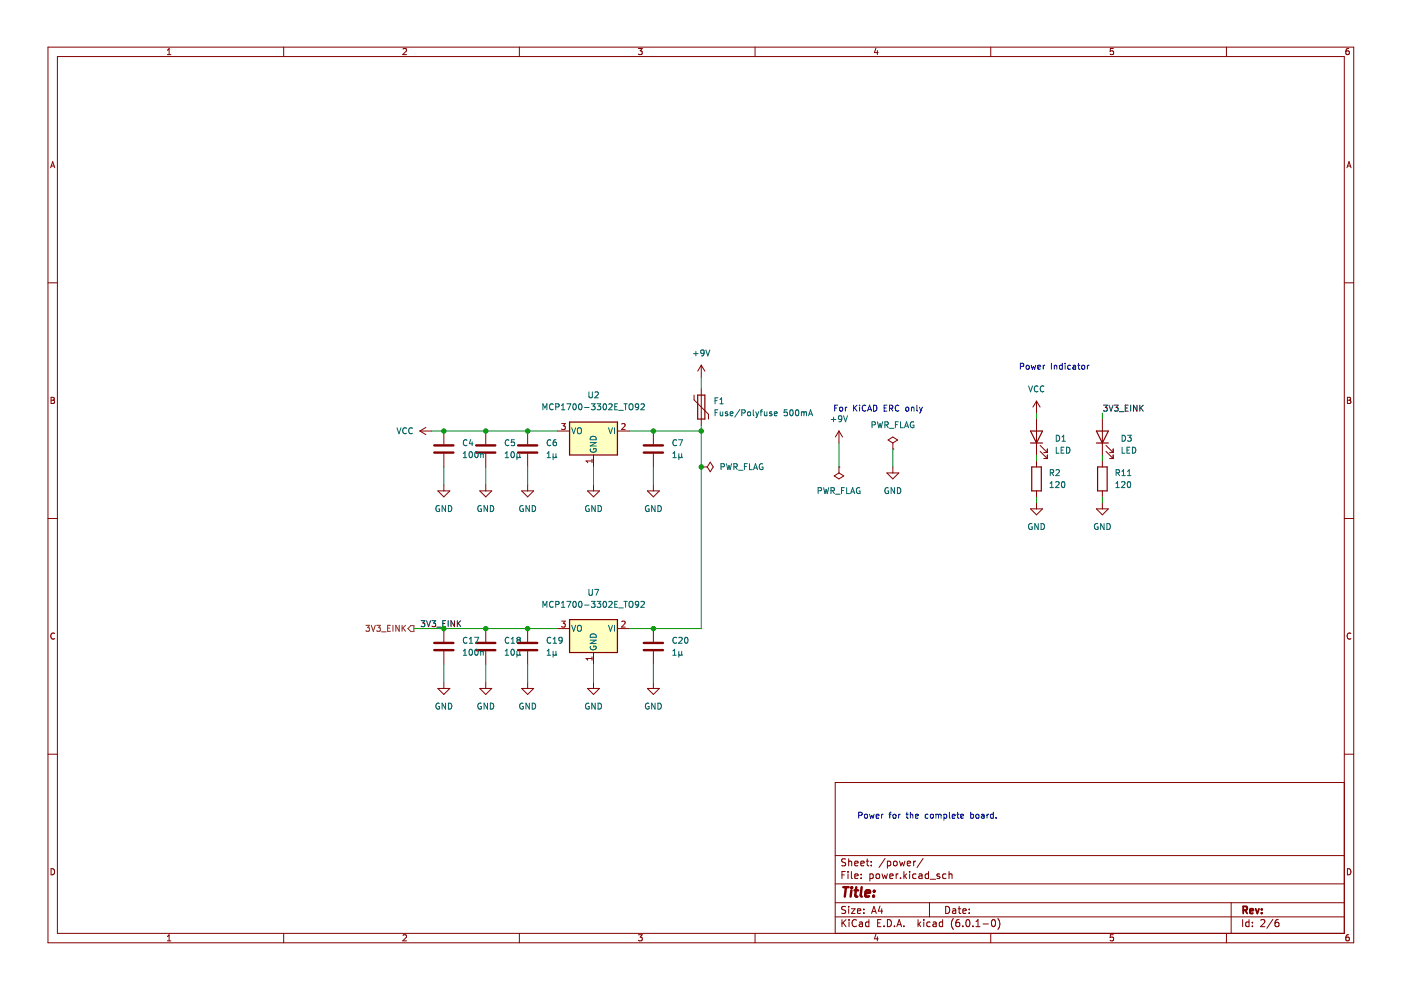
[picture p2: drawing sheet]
<svg xmlns="http://www.w3.org/2000/svg" width="297mm" height="210mm" viewBox="0 0 297 210" stroke-linecap="round" stroke-linejoin="round" font-family="sans-serif">
<path d="M.2 0h296.9v209.9h-296.9z" fill-rule="evenodd" fill="#fff" stroke="#fff" stroke-width=".21"/>
<g fill="none" stroke="#840000" stroke-width=".21">
<path d="M10.2 10h276.8v189.9h-276.8zM12.2 12h272.8v185.9h-272.8zM35.5 11.6h.7M35.5 10.7l.4-.4v1.3M60.1 10v2M85.5 10.4l.4-.1 .3 .4-.8 .9h.8M110.1 10v2M135.4 10.3h.8l-.5 .5 .4 .1v.6l-.2 .1-.5-.1M160.1 10v2M185.7 10.2l-.3 .9h.8M186 10.7v.9M210.1 10v2"/>
<path d="M236 10.3h-.6v.6l.6-.1v.7l-.1 .1-.5-.1M260 10v2M286 10.3h-.4l-.2 .3-.1 .7 .3 .3 .4-.1v-.7h-.4l-.3 .2M10.7 35.6l.5-1.3 .4 1.3M10.9 35.2h.6M285.6 35.6l.4-1.3 .4 1.3M285.7 35.2h.6M10.2 60h2M285 60h2M148.7 77.4v2.6M148.7 77.4l-.8 1.3M148.7 77.4l.7 1.3"/>
<path d="M10.8 84.2h.5l.2 .3-.2 .4 .2 .1 .1 .3-.3 .2h-.5zM10.8 84.9h.5M89 91.4l1.3 .7M89 91.4h2.6M90.3 90.6l-1.3 .8M94.1 91.4v2.8M94.1 96.2v2.8M103 91.4v2.8M103 96.2v2.8M111.9 91.4v2.8M111.9 96.2v2.8M118.2 91.4h2.6"/>
<path d="M125.8 96.5v2.5M130.9 91.4h2.6M138.5 91.4v2.8M138.5 96.2v2.8M147.2 83.8v1l3 3v1M148.7 99h.1M148.7 82.5v7.6M148.7 99h1.3M150.6 98l.6 1-.6 1-.6-1zM177.9 99h.1M177.9 91.4l-.8 1.3M177.9 91.4v2.5"/>
<path d="M177.9 99v1.3M177.9 91.4l.7 1.3M188.3 93.3l1-.6 1 .6-1 .6zM189.3 95.2h.1M189.3 93.9v1.3M189.3 99v1.3M219.8 85v2.6M219.8 88.8v7.7M219.8 97.7v1.3M219.8 85l-.8 1.3M219.8 85l.7 1.3M220.5 95.7l1.5 1.5"/>
<path d="M220.5 94.4l1.5 1.6M221.3 97.2h.7M221.3 96h.7M222 95.2v.8M222 96.5v.7M233.7 88.8v7.7M233.7 97.7v1.3M234.5 95.7l1.5 1.5M234.5 94.4l1.5 1.6M235.2 97.2h.8M235.2 96h.8M236 95.2v.8"/>
<path d="M236 96.5v.7M285.7 84.2h.4l.3 .3-.3 .4 .3 .1v.3l-.2 .2h-.5zM285.7 84.9h.4M10.2 109.9h2M92.8 104.1h2.6l-1.3 1.3zM94.1 102.8v1.3M101.7 104.1h2.6l-1.3 1.3zM103 102.8v1.3M110.6 104.1h2.5l-1.2 1.3zM111.9 102.8v1.3M124.6 104.1h2.5l-1.3 1.3zM125.8 102.8v1.3"/>
<path d="M137.3 104.1h2.5l-1.3 1.3zM138.5 102.8v1.3M176.9 100.9l1-.6 1 .6-1 .6zM188 100.3h2.6l-1.3 1.2zM218.5 107.9h2.5l-1.2 1.3zM219.8 104.1v1.3M219.8 106.6v1.3M232.5 107.9h2.5l-1.3 1.3zM233.7 104.1v1.3M233.7 106.6v1.3M285 109.9h2M11.6 134.3a.58 .58 0 0 0-.8 .6 .58 .58 0 0 0 .8 .5"/>
<path d="M94.1 133.3v2.8M94.1 138.1v2.8M103 133.3v2.8M103 138.1v2.8M111.9 133.3v2.8M111.9 138.1v2.8M118.2 133.3h2.6M125.8 138.4v2.5M130.9 133.3h2.6M138.5 133.3v2.8M138.5 138.1v2.8M286.4 134.3a.58 .58 0 0 0-.8 .6 .58 .58 0 0 0 .8 .5"/>
<path d="M10.2 159.9h2M92.8 146h2.6l-1.3 1.2zM94.1 144.7v1.3M101.7 146h2.6l-1.3 1.2zM103 144.7v1.3M110.6 146h2.5l-1.2 1.2zM111.9 144.7v1.3M124.6 146h2.5l-1.3 1.2zM125.8 144.7v1.3M137.3 146h2.5l-1.3 1.2zM138.5 144.7v1.3M285 159.9h2"/>
<path d="M285 165.9h-107.9v32M10.8 184.2a.66 .66 0 0 1 .8 .6 .66 .66 0 0 1-.8 .7zM35.5 198.6l.4-.4v1.3M35.5 199.5h.7M60.1 197.9v2M85.5 198.3l.4-.1 .3 .4-.8 .9h.8M110.1 197.9v2M135.4 198.2h.8l-.5 .5 .4 .1v.6l-.2 .1-.5-.1M160.1 197.9v2M177.1 194.4h107.9M177.1 191.4h107.9M177.1 187.4h107.9"/>
<path d="M177.1 181.4h107.9M178.5 195v1.5M178.5 185.5h.5M178.7 195.6l.7 .9M179.2 184.8h-.7v1.5M179.3 192.2h-.6l-.2 .1v.4l.7 .3 .1 .4-.3 .3-.6-.1M179.3 182.2l-.6-.1-.2 .1v.5l.7 .2 .1 .4-.3 .3-.6-.1M179.4 195l-.9 .8M179.8 184.8v.1M179.8 185.3v1M179.9 182.1v1.5M179.9 192.2v.1"/>
<path d="M179.9 192.7v1M179.9 182.7l.3-.1 .3 .1 .1 .9M180 195v.1M180 195.5v1M180.5 192.7h.8l-.8 1h.8M180.5 184.8v1.3l.2 .2M181.2 185.8l.7-.2v-.2l-.5-.1-.2 .2 .1 .7h.6M181.2 183.1l.7-.2v-.2l-.5-.1-.2 .2 .1 .7h.6M181.6 195.1a.71 .71 0 0 0-1 .5 .71 .71 0 0 0 .7 .9l.3-.2M181.8 193.2l.7-.2-.1-.3h-.4l-.2 .2 .1 .7h.5M182.2 195.5h.6l.1 1M182.5 183.1l.7-.2v-.2l-.5-.1-.2 .2 .1 .7h.6"/>
<path d="M182.6 186.1v.2M182.6 185.4v.1M182.9 195.8l-.5 .1-.2 .2 .2 .4 .5-.1M183.2 193.5v.2M183.2 192.7v.2M183.7 182.6h.5M183.9 182.1v1.3l.3 .2M184.2 195.5h-.4l-.3 .3 .2 .6h.5M184.2 195v1.5M184.4 185.4l.5-.1 .3 .3-.2 .6h-.6M184.4 185.3v1.5M184.7 183.4v.2"/>
<path d="M184.7 182.7v.1M184.8 193.7l.5-1.5 .5 1.5M184.9 193.2h.7M185.7 198.1l-.3 .9h.8M185.8 185.4l.2-.1 .4 .1 .1 .6-.1 .2-.4 .1-.2-.2zM186 198.6v.9M186.1 195.7h.5M186.6 192.1l-.4 1.1h.9M186.8 195h-.7v1.5h.7M186.9 192.7v1M187 185.3l.3 1 .3-.7 .3 .7 .2-1M187.4 196.3v.2"/>
<path d="M187.6 182l-1.2 1.9M188.1 195a.76 .76 0 0 1 .9 .7 .76 .76 0 0 1-.9 .8zM188.1 182.6v1.5M188.1 182.7l.5-.1 .3 .3-.2 .6h-.6M188.6 185.8l.8-.2-.1-.2-.4-.1-.3 .2 .1 .7h.6M189.5 182.7l.2-.1 .4 .1 .1 .6-.1 .2-.4 .1-.2-.2zM189.6 196.3v.2M190 185.3v1M190.1 196.5l.5-1.5 .5 1.5M190.3 196h.7M190.4 185.3l-.4 .3M190.7 182.6l.3 1 .3-.7 .3 .7 .3-1"/>
<path d="M190.9 186.1v.2M191.6 196.3v.2M191.6 184.8v1.5M191.8 185.7l.4 .6M192.2 185.3l-.6 .6M192.4 183.1l.7-.2-.1-.2-.4-.1-.2 .2v.7h.6M192.9 184.8v.1M192.9 185.3v1M193.7 182.6v1M194.1 182.6l-.4 .3M194.2 185.4l-.4-.1-.3 .3 .1 .6h.6M194.6 195v1.5"/>
<path d="M194.8 195.9l.4 .6M194.9 185.4h.5l.1 .9M195.2 195.5l-.6 .5M195.5 185.6l-.5 .1-.2 .2 .2 .4 .5-.1M195.7 182l-1.3 1.9M195.9 195v.1M195.9 195.5v1M196.9 185.4l-.5-.1-.3 .3 .2 .6h.6M196.9 184.8v1.5M197.1 191.4v3M197.2 195.5h-.4l-.3 .3 .1 .6h.6M197.2 186.4h1.2"/>
<path d="M197.9 195.5h.5l.1 1M198.5 195.8l-.5 .1-.2 .2 .2 .4 .5-.1M199.2 185.4l-.3-.1-.3 .2 .1 .2 .5 .2v.3h-.6M199.9 195.5h-.5l-.3 .3 .2 .6h.6M199.9 195v1.5M200.5 192.2a.76 .76 0 0 1 .9 .7 .76 .76 0 0 1-.9 .8zM200.6 185.4l-.5-.1-.2 .3 .1 .6h.6M201.2 185.4l.2-.1 .4 .1 .1 .9M201.2 184.8v1.5M202 192.7h.6v1M202.1 194.8a1.72 1.72 0 0 0 0 2.2M202.6 193l-.5 .1-.2 .2 .2 .4 .5-.1"/>
<path d="M203.1 192.7h.6M203.4 192.2v1.3l.3 .2M203.4 195h-.5a1.01 1.01 0 0 0 0 1.5l.5-.2 .1-.5-.3-.3-.4 .1-.2 .2M204.1 193.2l.8-.2-.1-.3h-.4l-.3 .2 .1 .7h.6M204.1 196.3v.2M204.9 195.1l.2-.1a.8 .8 0 0 1 .6 .7 .8 .8 0 0 1-.6 .8l-.3-.6zM205.5 193.5v.2M205.5 192.7v.2M206.3 196.3v.2M206.9 196.5h.9M206.9 195.4l.5-.4v1.5M208.4 195.9h1.2"/>
<path d="M210.1 197.9v2M210.4 195.1l.2-.1a.8 .8 0 0 1 .5 .7 .8 .8 0 0 1-.5 .8l-.4-.6zM211.6 194.8a1.72 1.72 0 0 1 0 2.2M236 198.2h-.6v.6l.6-.1v.7l-.1 .1-.5-.1M260 197.9v2M261 191.4v6.5M263.5 195v1.5M264.8 195.5h-.4l-.3 .3 .1 .6h.6M264.8 195v1.5M265.5 196.3v.2M265.5 195.5v.2M267.3 195.1l.6-.1 .3 .4-1 1.1h1"/>
<path d="M269.9 194.9l-1.3 1.9M271 195h-.4a1.01 1.01 0 0 0 0 1.5l.5-.2 .1-.5-.3-.3-.4 .1-.2 .2M285.7 184.2a.66 .66 0 0 1 .7 .6 .66 .66 0 0 1-.7 .7zM286 198.2h-.4l-.2 .3-.1 .7 .3 .3 .4-.1v-.7h-.4l-.3 .2"/>
</g>
<path d="M263.6 193l.7-.1 .1-.2v-.4l-.8-.1v1.5M263.9 193l.5 .7M265 193.2l.7-.2v-.3h-.5l-.2 .2 .1 .7h.6M266.2 192.7l.4 1 .3-1M267.5 193.5v.2M267.5 192.7v.2" fill="none" stroke="#840000" stroke-width=".39"/>
<path d="M178.8 188.1h1.1M179.4 188.1l-.3 2M180.5 188.8l-.2 1.3M180.6 188.1v.2M181.2 188.8h.7M181.6 188.1l-.3 1.7 .1 .2 .4 .1M182.7 188.1l-.2 1.7 .2 .3M183.5 189.4l1-.2-.1-.3-.6-.1-.3 .3v.9h.8M185.2 189.9v.2M185.4 188.9l-.1 .2" fill="none" stroke="#840000" stroke-width=".52"/>
<g fill="none" stroke="#006464" stroke-width=".21">
<path d="M147.1 75h.9M147.5 74.5v1M149.3 74.7l-.3 .3-.3-.1-.1-.6 .4-.1 .3 .2-.1 .8-.2 .2-.3 .1M149.6 74.2l.5 1.3 .4-1.3M84.2 90.7l.4 1.3 .4-1.3M86.2 90.8a.56 .56 0 0 0-.8 .5 .56 .56 0 0 0 .8 .5M87.4 90.8a.56 .56 0 0 0-.8 .5 .56 .56 0 0 0 .8 .5M98.2 97h.8M98.2 96.1l.4-.3v1.2M99 93.4a.56 .56 0 0 0-.8 .5 .56 .56 0 0 0 .8 .5M99.6 95.9l.1-.1a.68 .68 0 0 1 .5 .6 .68 .68 0 0 1-.5 .6l-.3-.4zM99.8 93.2l-.3 .9h.8"/>
<path d="M100.1 93.7v.8M100.8 95.9l.2-.1a.68 .68 0 0 1 .4 .6 .68 .68 0 0 1-.4 .6l-.4-.4zM101.9 96.2v.8M101.9 96.3h.5l.1 .7M107.1 97h.7M107.1 96.1l.4-.3v1.2M107.9 93.4a.56 .56 0 0 0-.8 .5 .56 .56 0 0 0 .8 .5M108.4 95.9l.2-.1a.68 .68 0 0 1 .5 .6 .68 .68 0 0 1-.5 .6l-.3-.4zM109.1 93.2h-.7v.6h.6l.1 .6-.2 .1-.5-.1M109.6 96.9l.2 .1 .4-.1M109.6 96.2v1.3M110.2 96.2v.7"/>
<path d="M110.2 96.9l.2 .1M115.1 86.9v-1.3l.4 .9 .5-.9v1.3M116 97h.7M116 96.1l.4-.3v1.2M116.8 93.4a.56 .56 0 0 0-.8 .5 .56 .56 0 0 0 .8 .5M117.3 96.2v1.3M117.3 96.9l.2 .1 .4-.1M117.3 85.7a.56 .56 0 0 0-.8 .6 .56 .56 0 0 0 .8 .5M117.8 86.3l.6-.1 .1-.5-.7-.1v1.3M117.9 93.2l-.4 .1-.2 .2v.8l.2 .2 .4-.1v-.6l-.4-.1-.2 .3M117.9 96.9l.2 .1M117.9 96.2v.7"/>
<path d="M119 86.9h.8M119 86l.4-.4v1.3M120.2 85.6h.8l-.5 1.3M121.2 90.7l.4 1.3 .5-1.3M121.6 85.7l.2-.1a.68 .68 0 0 1 .4 .7 .68 .68 0 0 1-.4 .6l-.3-.5zM122.5 90.9l.2-.2a.43 .43 0 0 1 .6 .4v.4a.42 .42 0 0 1-.5 .5 .42 .42 0 0 1-.4-.5zM122.8 85.7l.2-.1a.68 .68 0 0 1 .4 .7 .68 .68 0 0 1-.4 .6l-.3-.5zM123.9 86.4h1M124.9 83.1v1l.2 .2h.3l.2-.2v-1M125.1 93.8h1.3l-1.3 .8h1.3M125.2 95.2a.58 .58 0 0 0 .6 .7 .58 .58 0 0 0 .5-.8h-.4v.2M125.3 92.6a.66 .66 0 0 1 .8 0 .66 .66 0 0 1 .3 .6h-1.3z"/>
<path d="M125.4 85.6h.8l-.5 .5 .4 .1v.6l-.2 .1-.5-.1M126.1 83.2l.5-.1 .3 .3-.8 .9h.8M126.6 85.6h.8l-.4 .5 .3 .1v.6l-.2 .1-.5-.1M128 85.7l.2-.1a.68 .68 0 0 1 .4 .7 .68 .68 0 0 1-.4 .6l-.3-.5zM129 90.7l.4 1.3 .5-1.3M129.1 85.7l.5-.1 .2 .4-.8 .9h.8M130.3 90.7v1.3M130.3 86.2h.5M130.9 85.6h-.6v1.3h.6M131.2 87h1M132.3 85.6h.7M132.6 85.6v1.3"/>
<path d="M133.4 85.8l.3-.2a.43 .43 0 0 1 .5 .4v.5a.42 .42 0 0 1-.4 .4 .42 .42 0 0 1-.4-.4zM135.4 86.2l-.2 .2-.4-.1v-.6l.4-.1 .2 .3v.7l-.2 .2-.4 .1M135.9 85.7l.5-.1 .2 .4-.8 .9h.8M142.7 97h.7M142.7 96.1l.3-.3v1.2M143.4 93.4a.56 .56 0 0 0-.8 .5 .56 .56 0 0 0 .8 .5M143.9 93.2h.8l-.5 1.3M143.9 96.9l.2 .1 .4-.1M143.9 96.2v1.3M144.5 96.2v.7M144.5 96.9l.2 .1M151.6 85h.4"/>
<path d="M151.6 87.5h.4M152.2 84.3h-.6v1.3M152.2 86.9h-.6v1.3M152.6 85.6h.8M152.6 84.7l.4-.4v1.3M152.7 87.3l.1 .8 .4-.1M152.9 99l.6-.1v-.5l-.6-.1v1.3M153.2 87.3v.9M154 98.3l.3 1.3 .3-.9 .2 .9 .3-1.3M154.3 87.4l-.3-.1-.2 .2v.2l.5 .1v.3h-.5M154.8 87.7l.6-.1-.1-.2-.3-.1-.2 .2 .1 .6h.4M155.6 99l.6-.1 .1-.5-.7-.1v1.3"/>
<path d="M155.9 99l.4 .6M156.6 99.7h.9M156.9 86.8l-1.1 1.7M157.3 87.6l.6-.1v-.5l-.6-.1v1.3M157.8 98.9h.5M158.4 98.3h-.6v1.3M158.6 87.4l.1-.1 .4 .1-.1 .7-.4-.1zM158.9 98.3v1.3h.6M159.7 86.9v1.1l.2 .2M159.8 99.6l.4-1.3 .4 1.3M159.9 99.2h.6M160.2 87.3l.3 .9"/>
<path d="M160.5 88.2l-.3 .4M160.8 87.3l-.3 .9M161.2 87.3h.4M161.6 86.9l-.3 .2v1.1M161.7 98.4a.58 .58 0 0 0-.7 .6 .58 .58 0 0 0 .8 .5v-.5h-.3M162.1 87.3v.8l.5-.1M162.6 87.3v.9M163.6 87.4l-.3-.1-.2 .2 .1 .2 .4 .1v.3h-.5M164.2 87.7l.6-.1-.1-.2-.3-.1-.2 .2v.6h.5M166.9 86.9h-.6l-.1 .6 .6-.1 .1 .6-.2 .2-.5-.2M167.6 87l.1-.1a.68 .68 0 0 1 .5 .6 .68 .68 0 0 1-.5 .7l-.3-.5zM168.8 87l.1-.1a.68 .68 0 0 1 .5 .6 .68 .68 0 0 1-.5 .7l-.3-.5z"/>
<path d="M169.9 87.4l.4-.1 .2 .2M169.9 87.3v.9M170.5 87.5l.1-.2 .3 .1 .1 .8M170.5 87.5v.7M171.4 88.2l.5-1.3 .4 1.3M171.5 87.8h.7M176.2 88.9h1M176.7 88.5v.9M178.5 88.7l-.3 .2h-.3l-.1-.6 .4-.1 .3 .2-.1 .7-.2 .3h-.3M178.8 88.2l.5 1.2 .4-1.2M184.9 90.1l.6-.1 .1-.5-.7-.1v1.3M186 89.4l.3 1.3 .3-.9 .2 .9 .3-1.3"/>
<path d="M187.6 90.1l.6-.1 .1-.5-.7-.1v1.3M187.9 90.1l.4 .6M188.6 90.8h.9M189.8 90h.5M190.4 89.4h-.6v1.3M190.9 89.4v1.3h.6M191.8 90.7l.4-1.3 .4 1.3M191.9 90.3h.6M193.7 89.5a.58 .58 0 0 0-.7 .6 .58 .58 0 0 0 .8 .5v-.5h-.3M218.1 81.8l.4 1.3 .4-1.3M220.1 81.9a.56 .56 0 0 0-.8 .5 .56 .56 0 0 0 .8 .6M221.3 81.9a.56 .56 0 0 0-.8 .5 .56 .56 0 0 0 .8 .6"/>
<path d="M223.9 99.7l.5-.1 .2 .3-.8 .9h.8M224 92.3a.64 .64 0 0 1 .7 .6 .64 .64 0 0 1-.7 .6zM224 94.8v1.3h.6M225 95.4h.4M225.2 93.5h.7M225.2 92.6l.3-.3v1.2M225.6 94.8h-.6v1.3h.6M226.1 94.8a.64 .64 0 0 1 .8 .7 .64 .64 0 0 1-.8 .6zM237.9 99.9l.3-.3v1.2M237.9 92.3a.64 .64 0 0 1 .7 .6 .64 .64 0 0 1-.7 .6zM237.9 94.8v1.3h.6M238.9 95.4h.5"/>
<path d="M239.1 92.3h.7l-.4 .5 .4 .1v.5l-.2 .1-.5-.1M239.1 99.9l.3-.3v1.2M239.5 94.8h-.6v1.3h.6M240.1 94.8a.64 .64 0 0 1 .7 .7 .64 .64 0 0 1-.7 .6zM93.1 107.3a.58 .58 0 0 0-.7 .5 .58 .58 0 0 0 .8 .5v-.4h-.2M94.5 107.2v1.3l-.8-1.3v1.3M95.1 107.2a.64 .64 0 0 1 .7 .6 .64 .64 0 0 1-.7 .7zM102 107.3a.58 .58 0 0 0-.7 .5 .58 .58 0 0 0 .8 .5v-.4h-.3M103.4 107.2v1.3l-.8-1.3v1.3M104 107.2a.64 .64 0 0 1 .7 .6 .64 .64 0 0 1-.7 .7zM110.9 107.3a.58 .58 0 0 0-.7 .5 .58 .58 0 0 0 .8 .5v-.4h-.3M112.2 107.2v1.3l-.7-1.3v1.3"/>
<path d="M112.8 107.2a.64 .64 0 0 1 .8 .6 .64 .64 0 0 1-.8 .7zM124.9 107.3a.58 .58 0 0 0-.8 .5 .58 .58 0 0 0 .8 .5v-.4h-.2M126.2 107.2v1.3l-.7-1.3v1.3M126.8 107.2a.64 .64 0 0 1 .7 .6 .64 .64 0 0 1-.7 .7zM137.6 107.3a.58 .58 0 0 0-.8 .5 .58 .58 0 0 0 .8 .5v-.4h-.2M138.9 107.2v1.3l-.7-1.3v1.3M139.5 107.2a.64 .64 0 0 1 .7 .6 .64 .64 0 0 1-.7 .7zM173.5 104.1l.6-.1v-.5l-.6-.1v1.3M174.6 103.4l.3 1.3 .3-1 .2 1 .3-1.3M176.2 104.1l.6-.1v-.5l-.6-.1v1.3M176.5 104.1l.4 .6M177.2 104.8h.9"/>
<path d="M178.4 104h.4M179 103.4h-.6v1.3M179.5 103.4v1.3h.6M180.4 104.7l.4-1.3 .4 1.3M180.5 104.3h.6M182.3 103.4a.58 .58 0 0 0-.7 .6 .58 .58 0 0 0 .7 .5v-.4h-.2M188.3 103.4a.58 .58 0 0 0-.7 .6 .58 .58 0 0 0 .8 .5v-.4h-.2M189.7 103.4v1.3l-.8-1.3v1.3M190.3 103.4a.64 .64 0 0 1 .7 .6 .64 .64 0 0 1-.7 .7zM218.8 111.1a.58 .58 0 0 0-.7 .5 .58 .58 0 0 0 .8 .6v-.5h-.3M220.1 111v1.3l-.7-1.3v1.3M220.7 111a.64 .64 0 0 1 .8 .6 .64 .64 0 0 1-.8 .7z"/>
<path d="M222.6 103.4h.7M222.6 102.5l.4-.4v1.3M222.7 100.2h.6v-.5l-.6-.1v1.2M223 100.2l.4 .6M223.8 102.2l.5-.1 .3 .4-.8 .9h.8M225.2 102.2l.1-.1a.68 .68 0 0 1 .5 .7 .68 .68 0 0 1-.5 .6l-.3-.5zM232.8 111.1a.58 .58 0 0 0-.8 .5 .58 .58 0 0 0 .8 .6v-.5h-.2M234.1 111v1.3l-.7-1.3v1.3M234.7 111a.64 .64 0 0 1 .7 .6 .64 .64 0 0 1-.7 .7zM236.6 103.4h.7M236.6 102.5l.3-.4v1.3M236.6 100.2h.6l.1-.5-.7-.1v1.2"/>
<path d="M236.9 100.2l.5 .6M237.8 102.2l.5-.1 .2 .4-.8 .9h.8M237.9 100.8h.7M239.1 100.8h.7M239.1 102.2l.2-.1a.68 .68 0 0 1 .4 .7 .68 .68 0 0 1-.4 .6l-.3-.5zM98.2 138l.4-.3v1.2M98.2 138.9h.8M99 135.2a.56 .56 0 0 0-.8 .6 .56 .56 0 0 0 .8 .5M99.5 136.4h.7M99.5 135.5l.4-.4v1.3M99.6 137.8l.1-.1a.68 .68 0 0 1 .5 .6 .68 .68 0 0 1-.5 .6l-.3-.5zM100.6 135.1h.9l-.5 1.3"/>
<path d="M100.8 137.8l.2-.1a.68 .68 0 0 1 .4 .6 .68 .68 0 0 1-.4 .6l-.4-.5zM101.9 138.1v.8M101.9 138.2l.5-.1 .1 .8M107.1 138l.4-.3v1.2M107.1 138.9h.7M107.9 135.2a.56 .56 0 0 0-.8 .6 .56 .56 0 0 0 .8 .5M108.4 136.4h.7M108.4 135.5l.3-.4v1.3M108.4 137.8l.2-.1a.68 .68 0 0 1 .5 .6 .68 .68 0 0 1-.5 .6l-.3-.5zM109.6 138.1v1.2M109.6 138.7l.2 .2 .4-.2M109.8 135.7l-.2 .2 .1 .4 .1 .1h.3l.2-.3v-.2l-.2-.2"/>
<path d="M109.8 135.7l-.2-.3 .2-.3h.3l.2 .3-.2 .3M109.8 135.7h.3M110.2 138.1v.6M110.2 138.7l.2 .2M115.1 128.8v-1.3l.4 .9 .5-.9v1.3M116 138l.4-.3v1.2M116 138.9h.7M116.8 135.2a.56 .56 0 0 0-.8 .6 .56 .56 0 0 0 .8 .5M117.3 136.4h.7M117.3 135.5l.3-.4v1.3M117.3 138.1v1.2M117.3 138.7l.2 .2 .4-.2"/>
<path d="M117.3 127.6a.56 .56 0 0 0-.8 .5 .56 .56 0 0 0 .8 .6M117.8 128.2l.6-.1 .1-.5-.7-.1v1.3M117.9 138.1v.6M117.9 138.7l.2 .2M119 127.9l.4-.4v1.3M119 128.8h.8M119.2 135.7l-.2 .2-.4-.1-.1-.6 .5-.1 .2 .3-.1 .7-.1 .2-.4 .1M120.2 127.5h.8l-.5 1.3M121.2 132.6l.4 1.2 .5-1.2M121.6 127.6l.2-.1a.68 .68 0 0 1 .4 .6 .68 .68 0 0 1-.4 .7l-.3-.5zM122.5 132.8l.2-.2a.43 .43 0 0 1 .6 .4v.4a.42 .42 0 0 1-.5 .5 .42 .42 0 0 1-.4-.5zM122.8 127.6l.2-.1a.68 .68 0 0 1 .4 .6 .68 .68 0 0 1-.4 .7l-.3-.5z"/>
<path d="M123.9 128.3h1M124.9 125v1l.2 .2h.3l.2-.2v-1M125.1 135.7h1.3l-1.3 .8h1.3M125.2 137.1a.58 .58 0 0 0 .6 .7 .58 .58 0 0 0 .5-.8h-.4v.2M125.3 134.5a.66 .66 0 0 1 .8-.1 .66 .66 0 0 1 .3 .7h-1.3zM125.4 127.5h.8l-.5 .5 .4 .1v.6l-.2 .1-.5-.1M126.1 125h.8l-.5 1.2M126.6 127.5h.8l-.4 .5 .3 .1v.6l-.2 .1-.5-.1M128 127.6l.2-.1a.68 .68 0 0 1 .4 .6 .68 .68 0 0 1-.4 .7l-.3-.5zM129 132.6l.4 1.2 .5-1.2M129.1 127.6l.5-.1 .2 .4-.8 .9h.8M130.3 132.6v1.2"/>
<path d="M130.3 128.1h.5M130.9 127.5h-.6v1.3h.6M131.2 128.9h1M132.3 127.5h.7M132.6 127.5v1.3M133.4 127.7l.3-.2a.43 .43 0 0 1 .5 .4v.4a.42 .42 0 0 1-.4 .5 .42 .42 0 0 1-.4-.5zM135.4 128l-.2 .3-.4-.1v-.6l.4-.1 .2 .2v.8l-.2 .2-.4 .1M135.9 127.6l.5-.1 .2 .4-.8 .9h.8M142.7 138.9h.7M142.7 138l.3-.3v1.2M143.4 135.2a.56 .56 0 0 0-.8 .6 .56 .56 0 0 0 .8 .5M143.9 135.2l.5-.1 .3 .4-.8 .9h.8"/>
<path d="M143.9 138.7l.2 .2 .4-.2M143.9 138.1v1.2M144.5 138.7l.2 .2M144.5 138.1v.6M145.3 135.2l.1-.1a.68 .68 0 0 1 .5 .7 .68 .68 0 0 1-.5 .6l-.3-.5zM93.1 149.1a.58 .58 0 0 0-.7 .6 .58 .58 0 0 0 .8 .5v-.4h-.2M94.5 149.1v1.2l-.8-1.2v1.2M95.1 149.1a.64 .64 0 0 1 .7 .6 .64 .64 0 0 1-.7 .6zM102 149.1a.58 .58 0 0 0-.7 .6 .58 .58 0 0 0 .8 .5v-.4h-.3M103.4 149.1v1.2l-.8-1.2v1.2M104 149.1a.64 .64 0 0 1 .7 .6 .64 .64 0 0 1-.7 .6zM110.9 149.1a.58 .58 0 0 0-.7 .6 .58 .58 0 0 0 .8 .5v-.4h-.3"/>
<path d="M112.2 149.1v1.2l-.7-1.2v1.2M112.8 149.1a.64 .64 0 0 1 .8 .6 .64 .64 0 0 1-.8 .6zM124.9 149.1a.58 .58 0 0 0-.8 .6 .58 .58 0 0 0 .8 .5v-.4h-.2M126.2 149.1v1.2l-.7-1.2v1.2M126.8 149.1a.64 .64 0 0 1 .7 .6 .64 .64 0 0 1-.7 .6zM137.6 149.1a.58 .58 0 0 0-.8 .6 .58 .58 0 0 0 .8 .5v-.4h-.2M138.9 149.1v1.2l-.7-1.2v1.2M139.5 149.1a.64 .64 0 0 1 .7 .6 .64 .64 0 0 1-.7 .6z"/>
</g>
<path d="M120.8 89.5h10.1v7h-10.1zM147.9 83.8h1.5v5h-1.5zM218.5 93.9h2.5M218.5 91.4h2.5l-1.2 2.5zM218.7 99h2.1v5.1h-2.1zM232.5 93.9h2.5M232.5 91.4h2.5l-1.3 2.5zM232.7 99h2v5.1h-2zM120.8 131.4h10.1v7h-10.1z" fill="none" stroke="#840000" stroke-width=".25"/>
<g fill="none" stroke="#840000" stroke-width=".51">
<path d="M92.1 96h4M92.1 94.4h4M101 96h4M101 94.4h4M109.8 96h4.1M109.8 94.4h4.1M136.5 96h4.1M136.5 94.4h4.1M92.1 137.8h4M92.1 136.3h4M101 137.8h4M101 136.3h4"/>
<path d="M109.8 137.8h4.1M109.8 136.3h4.1M136.5 137.8h4.1M136.5 136.3h4.1"/>
</g>
<g fill="#ffffc2" stroke="#ffffc2" stroke-width=".25">
<path d="M120.8 89.5h10.1v7h-10.1z" fill-rule="evenodd"/>
<path d="M120.8 131.4h10.1v7h-10.1z" fill-rule="evenodd"/>
</g>
<path d="M119.1 89.8h.8l-.5 .5 .4 .1v.6l-.2 .1-.5-.1M125.5 97.4v.7M125.5 97.7h-1.2l.3 .4M131.8 89.9l.5-.1 .2 .4-.7 .9h.7M119.1 131.7h.8l-.5 .5 .4 .1v.5l-.2 .2-.5-.2M125.5 139.3v.7M125.5 139.6h-1.2l.3 .4M131.8 131.8l.5-.1 .2 .4-.7 .9h.7" fill="none" stroke="#a90000" stroke-width=".21"/>
<path d="M77.6 132.6h.8l-.5 .5 .4 .1v.5l-.2 .1-.5-.1M78.7 132.6l.4 1.2 .5-1.2M79.9 132.6h.8l-.5 .5 .4 .1v.5l-.2 .1-.5-.1M80.9 134h1M82.2 133.2h.4M82.8 132.6h-.6v1.2h.6M83.3 132.6v1.2M84.6 132.6v1.2l-.7-1.2v1.2M85.3 132.6v1.2M85.4 133.1l.6 .7M86 132.6l-.7 .7M87.1 132.6h.7v1.3h-.7l-.6-.6z" fill="none" stroke="#725600" stroke-width=".21"/>
<g fill="none" stroke="#0f0f0f" stroke-width=".21">
<path d="M234 85.9h.8l-.5 .5 .4 .1v.6l-.2 .1-.5-.1M235.1 85.9l.5 1.3 .4-1.3M236.3 85.9h.8l-.5 .5 .4 .1v.6l-.2 .1-.5-.1M237.3 87.3h1M238.6 86.5h.4M239.2 85.9h-.6v1.3h.6M239.7 85.9v1.3M241.1 85.9v1.3l-.8-1.3v1.3M241.7 85.9v1.3M241.8 86.4l.6 .8M242.4 85.9l-.7 .7M89.3 131.6h.8l-.5 .5 .4 .1v.5l-.2 .2-.5-.2"/>
<path d="M90.4 131.6l.5 1.3 .4-1.3M91.6 131.6h.8l-.5 .5 .4 .1v.5l-.2 .2-.5-.2M92.6 133h1M93.9 132.2h.4M94.5 131.6h-.6v1.3h.6M95 131.6v1.3M96.4 131.6v1.3l-.8-1.3v1.3M97 131.6v1.3M97.1 132.1l.6 .8M97.7 131.6l-.7 .7"/>
</g>
<g fill="none" stroke="#0000c2" stroke-width=".21">
<path d="M216.3 77.7l.6-.1 .1-.5-.7-.1v1.3M217.6 77.6l.2-.2 .3 .2v.6h-.5zM218.6 77.4l.3 .9 .2-.6 .3 .6 .2-.9M220 77.9l.6-.2v-.2l-.4-.1-.2 .2 .1 .6h.5M221.2 77.4v.9M221.5 77.4l-.3 .3M222.9 77v1.3M223.5 77.6l.5-.1 .1 .8M223.5 77.4v.9M225.2 77.5l-.3-.1-.3 .3 .1 .5h.5M225.2 77v1.3M225.8 77v.1"/>
<path d="M225.8 77.4v.9M227 77.5l-.4-.1-.2 .3 .1 .5h.5M227.5 77.5h.5l.1 .8M228.1 77.7l-.6 .3 .1 .3 .5-.1M228.5 77.4h.5M228.7 77v1.1l.3 .2M229.4 77.6l.2-.2 .3 .2v.6h-.5zM230.5 77.4v.9M230.9 77.4l-.4 .3M177 86.5h.4M177.6 85.9h-.6v1.3M178.1 86.4l.2-.1 .3 .1v.7h-.5z"/>
<path d="M179.2 86.3v.9M179.6 86.3l-.4 .3M181 85.9v1.3M181.2 86.4l.5 .8M181.7 85.9l-.7 .7M182.2 85.9v.1M182.2 86.3v.9M183.6 86a.56 .56 0 0 0-.8 .5 .56 .56 0 0 0 .8 .6M183.9 87.2l.5-1.3 .4 1.3M184.1 86.8h.6M185.2 85.9a.64 .64 0 0 1 .7 .6 .64 .64 0 0 1-.7 .7zM187.4 86.5h.5"/>
<path d="M188 85.9h-.6v1.3h.6M188.6 86.6l.6-.1 .1-.5-.7-.1v1.3M188.9 86.6l.4 .6M190.6 86a.56 .56 0 0 0-.8 .5 .56 .56 0 0 0 .8 .6M192.1 86.4l.2-.1 .3 .1v.7h-.5zM193.2 86.4h.5l.1 .8M193.2 86.3v.9M194.4 85.9v1.1l.2 .2M194.9 86.3l.3 .9M195.2 87.2l-.3 .4M195.5 86.3l-.3 .9M182.1 172.9l.6-.1v-.5l-.6-.1v1.3"/>
<path d="M183.3 172.8l.2-.2 .4 .2-.1 .6h-.5zM184.4 172.6l.2 .9 .2-.6 .3 .6 .2-.9M185.8 173.1l.6-.2-.1-.2-.4-.1-.1 .2v.6h.5M186.9 172.6v.9M187.3 172.6l-.4 .3M188.5 172.6h.5M189 172.2l-.3 .2v1.1M189.4 172.7l.3-.1 .3 .3v.3l-.3 .3-.4-.3zM190.5 172.6v.9M190.9 172.6l-.4 .3M192.1 172.6h.5M192.3 172.2v1.1l.3 .2"/>
<path d="M193 172.8l.5-.1v.8M193 172.2v1.3M194.1 173.1l.6-.2-.1-.2-.3-.1-.2 .2 .1 .6h.4M196.8 172.7l-.4-.1-.3 .3 .2 .5h.5M197.3 172.8l.2-.2 .3 .2v.6h-.5zM198.4 172.8l.4-.2 .2 .2M198.4 172.6v.9M199 172.8l.2-.2 .3 .1v.8M199 172.8v.7M200.1 172.7l.4-.1 .2 .3-.1 .5h-.5M200.1 172.6v1.3M201.3 172.2v1.1l.2 .2"/>
<path d="M201.9 173.1l.6-.2-.1-.2-.3-.1-.2 .2 .1 .6h.4M202.9 172.6h.4M203 172.2v1.1l.3 .2M203.7 173.1l.6-.2-.1-.2-.3-.1-.2 .2 .1 .6h.4M205.8 172.7l.4-.1 .2 .3-.1 .5h-.5M205.8 172.2v1.3M207 172.8l.1-.2 .4 .2v.6h-.5zM208.1 172.7h.5l.1 .8M208.7 172.9l-.6 .3 .1 .3 .5-.1M209.3 172.6v.9M209.6 172.6l-.3 .3M210.6 172.7l-.4-.1-.2 .3 .1 .5h.5"/>
<path d="M210.6 172.2v1.3M211.2 173.4v.1"/>
</g>
<g fill="none" stroke="#009600" stroke-width=".21">
<path d="M148.7 80v2.5M91.6 91.4h26.6M94.1 99v3.8M103 99v3.8M111.9 99v3.8M125.8 99v3.8M133.5 91.4h15.2M138.5 99v3.8M148.7 90.1v43.2h-15.2M177.9 93.9v5.1M189.3 95.2v3.8M219.8 87.6v1.2"/>
<path d="M219.8 96.5v1.2M233.7 87.6v1.2M233.7 96.5v1.2M219.8 105.4v1.2M233.7 105.4v1.2M87.8 133.3h30.4M94.1 140.9v3.8M103 140.9v3.8M111.9 140.9v3.8M125.8 140.9v3.8M138.5 140.9v3.8"/>
</g>
<g fill="#009600" stroke="#009600" stroke-width=".21">
<circle cx="111.9" cy="91.4" r=".46"/>
<circle cx="103" cy="133.3" r=".46"/>
<circle cx="111.9" cy="133.3" r=".46"/>
<circle cx="94.1" cy="133.3" r=".46"/>
<circle cx="138.5" cy="91.4" r=".46"/>
<circle cx="103" cy="91.4" r=".46"/>
<circle cx="94.1" cy="91.4" r=".46"/>
<circle cx="138.5" cy="133.3" r=".46"/>
<circle cx="148.7" cy="91.4" r=".46"/>
<circle cx="148.7" cy="99" r=".46"/>
</g>
</svg>
